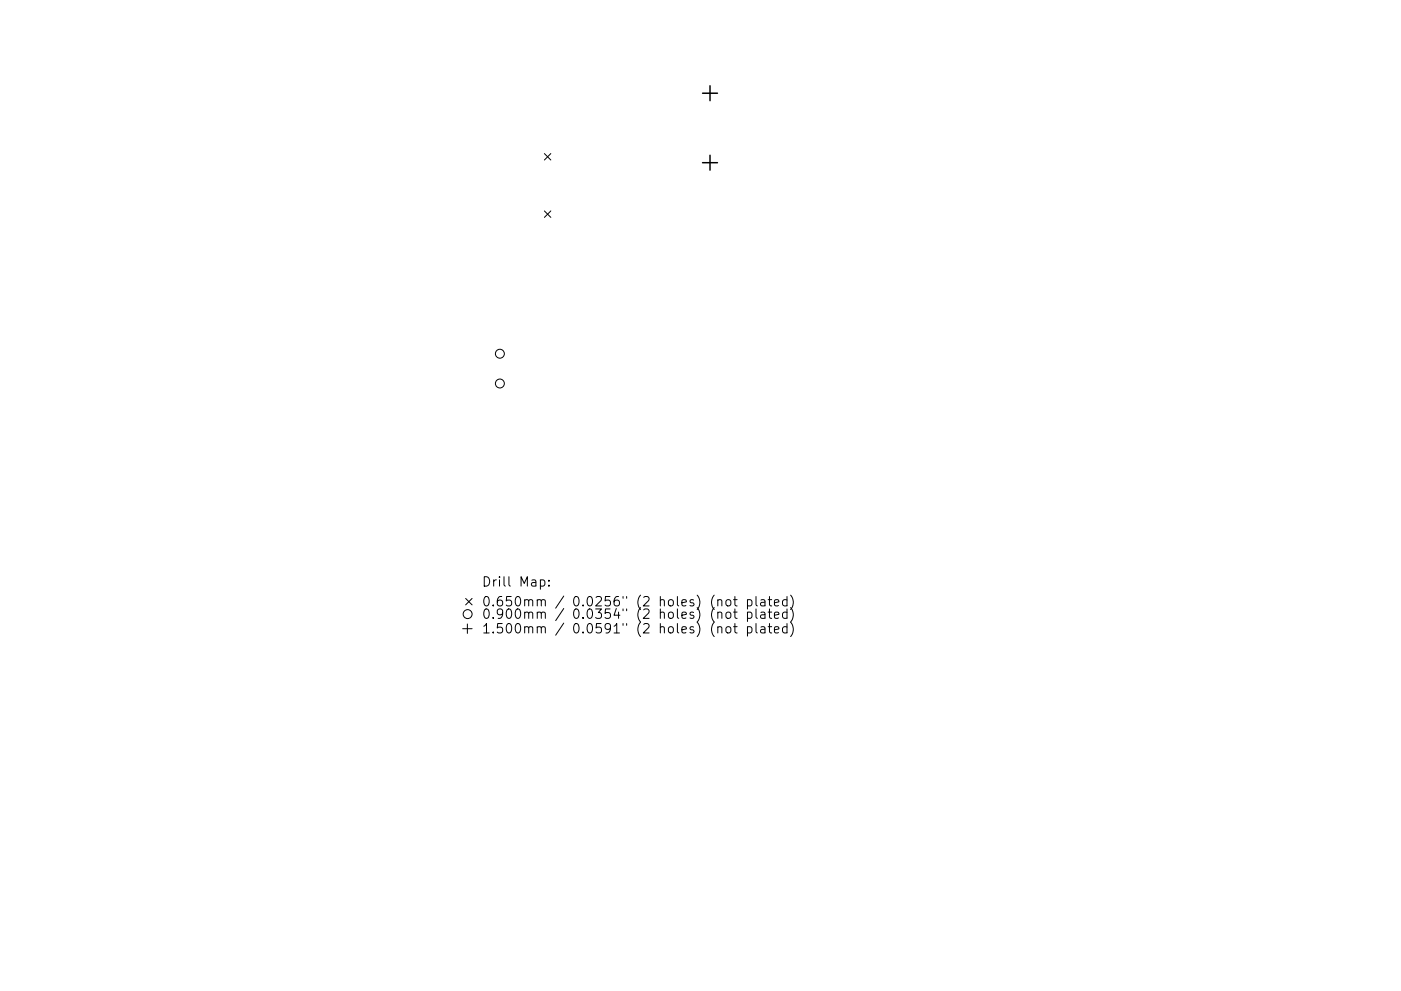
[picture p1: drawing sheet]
<svg xmlns="http://www.w3.org/2000/svg" width="297mm" height="210mm" viewBox="0 0 297 210" stroke-linecap="round" stroke-linejoin="round" font-family="sans-serif">
<defs><g id="words">
<g font-size="2.8">
<text x="102.1" y="124.5">Drill Map:</text>
<text x="102.1" y="128.7">0.650mm / 0.0256&quot; (2 holes) (not plated)</text>
<text x="102.1" y="131.3">0.900mm / 0.0354&quot; (2 holes) (not plated)</text>
<text x="102.1" y="134.4">1.500mm / 0.0591&quot; (2 holes) (not plated)</text>
</g>
</g></defs>
<g fill="none" stroke="#000" stroke-width=".21">
<path d="M115.4 32.6l1.4 1.4M116.8 32.6l-1.4 1.4M115.4 44.8l1.4 1.3M116.8 44.8l-1.4 1.3M98.1 133.4h2M98.7 127l1.4 1.3M99.1 132.4v2M100.1 127l-1.4 1.3M114.6 123.1l.5-.1 .4 .4v.6l-.2 .3h-.7M116.4 124.2v.2M116.4 123.1v.2M152.2 127.4l.3-.2 .5 .1v1.3"/>
<path d="M152.2 130.1a.5 .5 0 0 1 .8 0v1.1M152.2 133.2a.5 .5 0 0 1 .8 0v1.1M154 127.4l.3-.2a.54 .54 0 0 1 .7 .4l-.1 .8a.54 .54 0 0 1-.6 .2 .54 .54 0 0 1-.4-.4zM154 130.1a.54 .54 0 0 1 .5-.2 .54 .54 0 0 1 .5 .3l-.1 .8a.54 .54 0 0 1-.6 .2 .54 .54 0 0 1-.4-.4zM154 133.2a.54 .54 0 0 1 .5-.2 .54 .54 0 0 1 .5 .3l-.1 .8a.54 .54 0 0 1-.6 .2 .54 .54 0 0 1-.4-.4zM155.5 127.2h.8M155.5 129.9h.8M155.5 133h.8M155.8 126.6v1.7l.1 .2 .4 .1M155.8 129.2v1.7l.1 .2 .4 .1M155.8 132.3v1.7l.1 .2 .4 .1M158.5 127.3l.5-.1 .4 .4v.6l-.2 .3h-.7"/>
<path d="M158.5 130l.5-.1 .4 .3v.6l-.2 .3h-.7M158.5 133.1l.5-.1 .4 .3v.6l-.2 .3h-.7M158.5 127.2v2M158.5 129.9v2M158.5 133v2M160.3 126.6v1.7l.3 .3M160.3 129.2v1.7l.3 .3M160.3 132.3v1.7l.3 .3M161.3 127.3h.8l.1 1.3M161.3 130h.8l.1 1.2M161.3 133.1h.8l.1 1.2M162.2 127.7l-.7 .1a.39 .39 0 0 0-.3 .4 .39 .39 0 0 0 .3 .4l.7-.1"/>
<path d="M162.2 130.3l-.7 .1a.39 .39 0 0 0-.3 .4 .39 .39 0 0 0 .3 .4l.7-.1M162.2 133.4l-.7 .1a.39 .39 0 0 0-.3 .4 .39 .39 0 0 0 .3 .4l.7-.1M162.9 127.2h.7M162.9 129.9h.7M162.9 133h.7M163.1 126.6v1.7l.1 .2 .4 .1M163.1 129.2v1.7l.1 .2 .4 .1M163.1 132.3v1.7l.1 .2 .4 .1M164.2 127.9l.9-.2-.1-.4-.5-.1-.3 .3 .1 1h.7M164.2 130.5l.9-.2-.1-.3-.5-.1-.3 .2 .1 1h.7M164.2 133.6l.9-.2-.1-.3-.5-.1-.3 .2 .1 1h.7M166.9 127.3l-.6-.1-.4 .4v.6l.2 .3h.8"/>
<path d="M166.9 130l-.6-.1-.4 .3v.6l.2 .3h.8M166.9 133.1l-.6-.1-.4 .3v.6l.2 .3h.8M166.9 126.6v2M166.9 129.2v2M166.9 132.3v2M167.6 126.3a2.29 2.29 0 0 1 0 3M167.6 128.9a2.29 2.29 0 0 1 0 3.1 2.36 2.36 0 0 1 0 3.1"/>
<circle cx="106" cy="75" r=".95"/>
<circle cx="106" cy="81.4" r=".95"/>
<circle cx="99.1" cy="130.3" r=".95"/>
</g>
<path d="M149 19.8h3.1M150.5 18.2v3.2M149 34.5h3.1M150.5 32.9v3.2" fill="none" stroke="#000" stroke-width=".32"/>
<use href="#words"/>
</svg>
